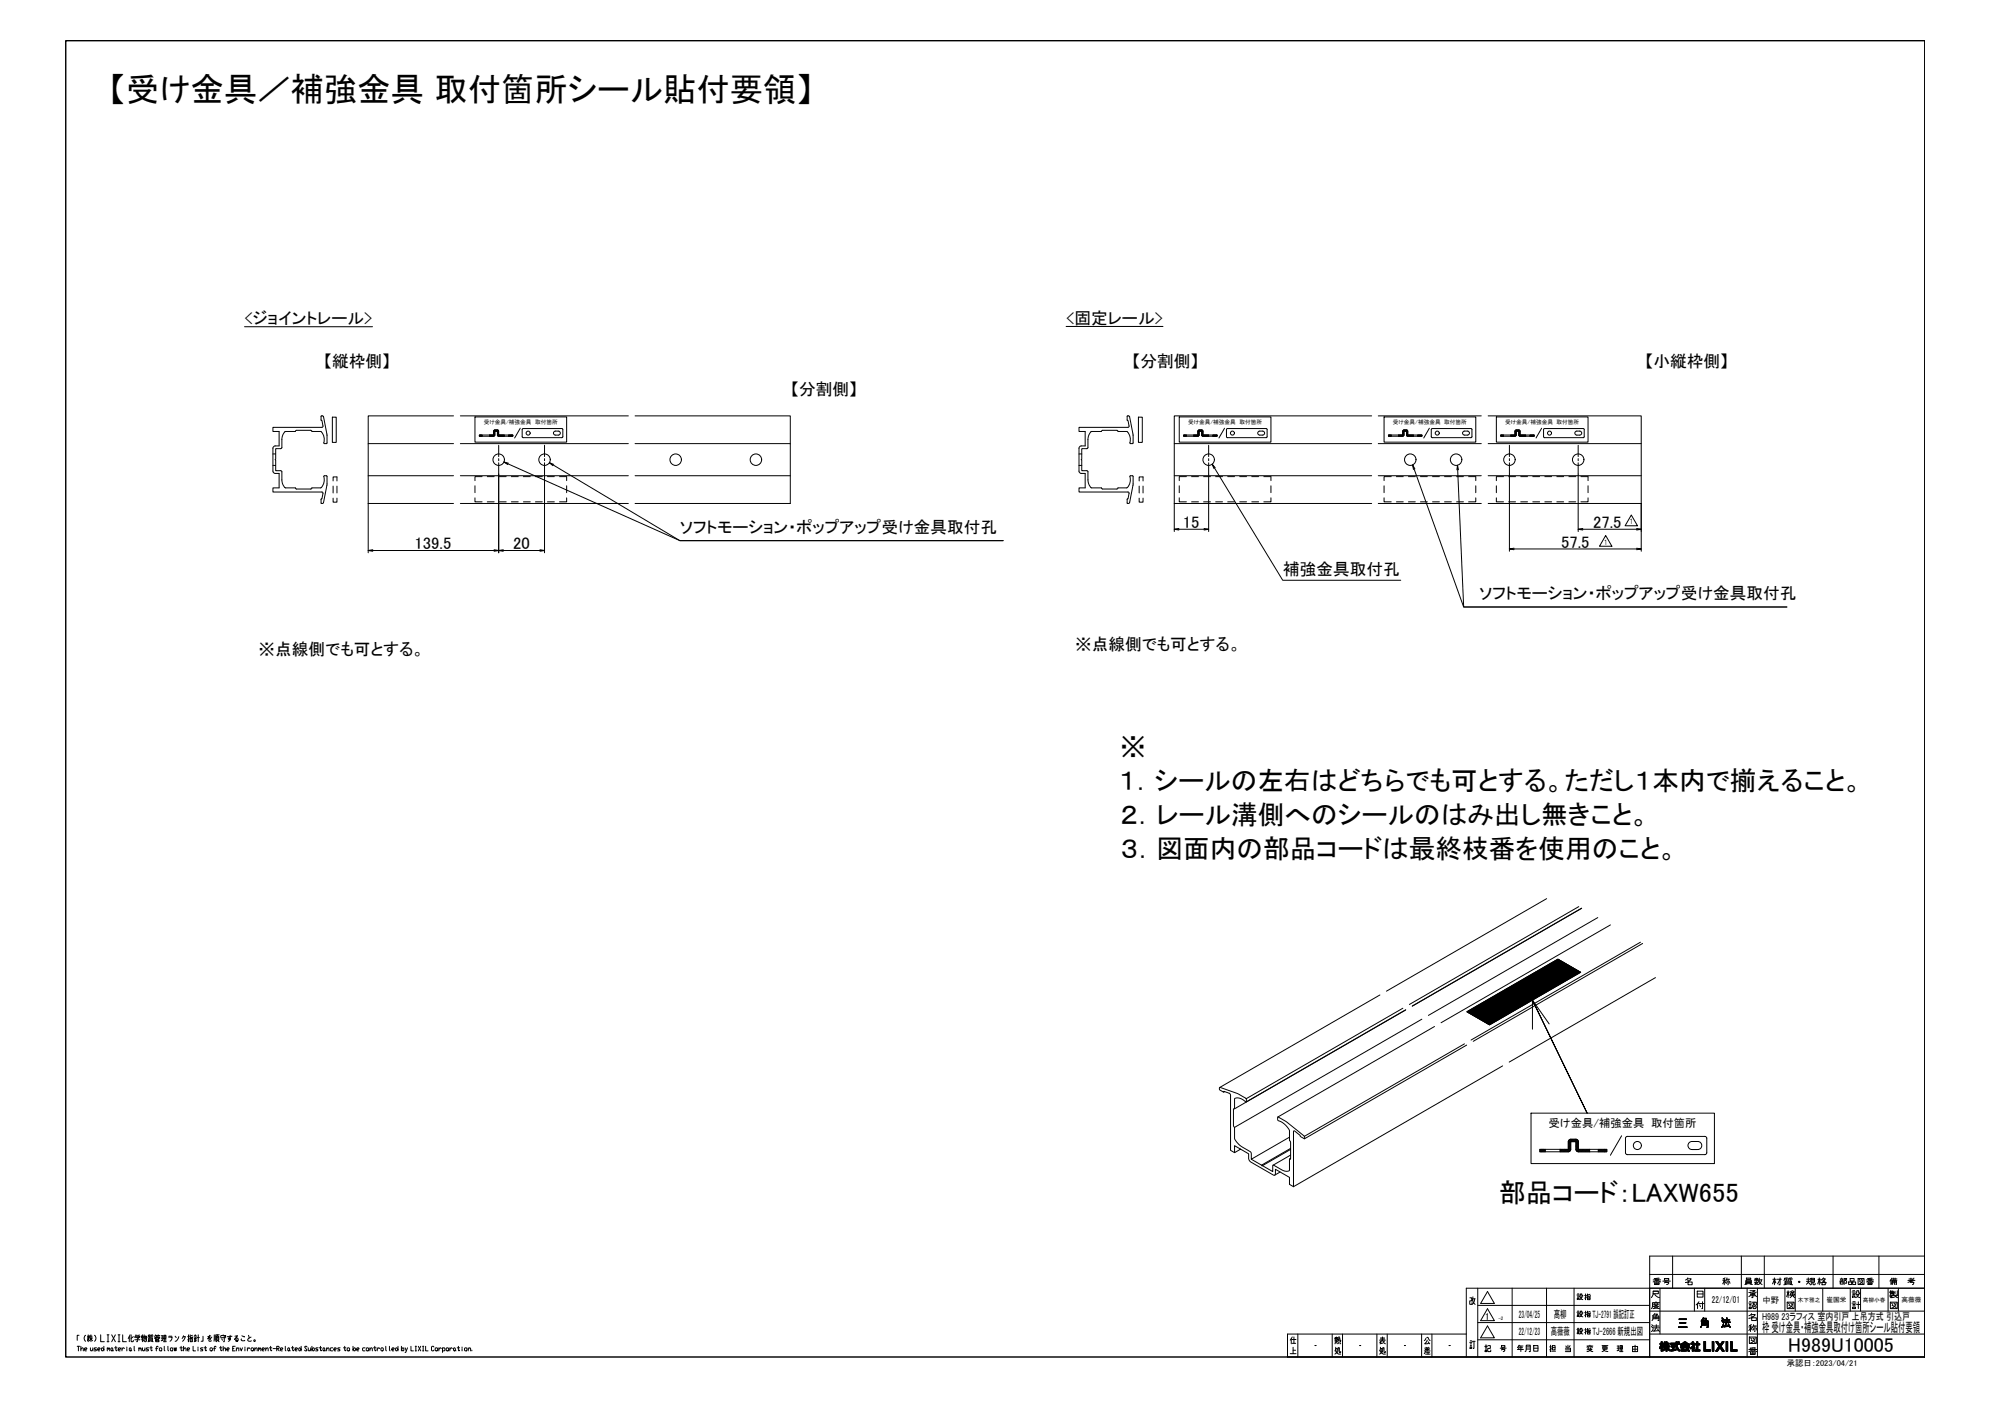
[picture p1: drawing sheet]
<svg xmlns="http://www.w3.org/2000/svg" width="841mm" height="594mm" viewBox="0 0 841 594" stroke-linecap="round" stroke-linejoin="round" font-family="sans-serif">
<defs><g id="words">
<text font-size="14.1" x="46.2" y="42.7">【受け金具／補強金具 取付箇所シール貼付要領】</text>
<g font-size="11.3">
<text x="473" y="319.2">※</text>
<text x="472.5" y="333.6">１．シールの左右はどちらでも可とする。ただし１本内で揃えること。</text>
<text x="473.2" y="347.9">２．レール溝側へのシールのはみ出し無きこと。</text>
<text x="473.3" y="362.2">３．図面内の部品コードは最終枝番を使用のこと。</text>
<text x="633.3" y="507.4">部品コード：LAXW655</text>
</g>
<text font-size="8.5" x="755.4" y="571">H989U10005</text>
<g font-size="7">
<text x="103.3" y="137">&lt;ジョイントレール&gt;</text>
<text x="450.3" y="136.9">&lt;固定レール&gt;</text>
<text x="136.8" y="155">【縦枠側】</text>
<text x="478.2" y="155">【分割側】</text>
<text x="695" y="155">【小縦枠側】</text>
<text x="334.1" y="166.7">【分割側】</text>
<text x="287.1" y="225.1">ソフトモーション・ポップアップ受け金具取付孔</text>
<text x="499.6" y="222.9">15</text>
<text x="673" y="222.9">27.5</text>
<text x="175.1" y="231.8">139.5</text>
<text x="216.8" y="231.8">20</text>
<text x="659.4" y="231.2">57.5</text>
<text x="542" y="242.9">補強金具取付孔</text>
<text x="624.8" y="253.1">ソフトモーション・ポップアップ受け金具取付孔</text>
<text x="454.1" y="274.5">※点線側でも可とする。</text>
<text x="109.2" y="276.4">※点線側でも可とする。</text>
</g>
<text font-size="5.6" x="744.3" y="562.3">枠 受け金具・補強金具取付け箇所シール貼付要領</text>
<text font-size="4.8" x="654.2" y="475.7">受け金具/補強金具 取付箇所</text>
<g font-size="4.5">
<text x="641.5" y="556.4">23/04/25</text>
<text x="656.4" y="556.5">髙柳</text>
<text x="672.6" y="556.5">TJ-2791 誤記訂正</text>
<text x="641.5" y="563.6">22/12/23</text>
<text x="655" y="563.7">高薇薇</text>
<text x="672.6" y="563.8">TJ-2666 新規出図</text>
</g>
<g font-size="4.2">
<text x="723.1" y="550.2">22/12/01</text>
<text x="627.3" y="557.4">1</text>
<text x="744.3" y="557.5">H989 23ラフィス 室内引戸 上吊方式 引込戸</text>
</g>
<g font-size="3.5">
<text x="744.4" y="550">中野</text>
<text x="754.7" y="576.6">承認日：2023/04/21</text>
</g>
<g font-size="3.3">
<text x="688.4" y="221.3">１</text>
<text x="677.6" y="230">１</text>
</g>
<g font-size="2.8">
<text x="771.5" y="549.8">崔国栄</text>
<text x="803.2" y="549.8">高薇薇</text>
</g>
<g font-size="2.4">
<text x="204.4" y="178.9">受け金具/補強金具 取付箇所</text>
<text x="501.8" y="178.9">受け金具/補強金具 取付箇所</text>
<text x="588.4" y="178.9">受け金具/補強金具 取付箇所</text>
<text x="635.8" y="178.9">受け金具/補強金具 取付箇所</text>
<text x="759.4" y="549.6">木下雅之</text>
<text x="786.9" y="549.6">髙柳小春</text>
</g>
<text font-size="2.1" x="632.9" y="557.5">-2</text>
</g></defs>
<!-- layer: TOS_WA -->
<path d="M27.8 17.2h785.2v555.8h-785.2zM813 530.4v42.6M543.9 573h269.1" fill="none" stroke="#000" stroke-width=".6"/>
<g fill="none" stroke="#000" stroke-width=".42">
<path d="M813 17.2h.1M696.8 538.1h116.2M699 540l.4 .3M699.9 539.8v1.4M700.8 539.7l-2 .2M700.8 540l-.5 .3M703.1 539.8h1.8v.8h-1.8zM706.5 530.4v13.5M712.8 539.9h1.6a2.67 2.67 0 0 1-2.3 1.6M713 539.6l-1.1 .9M728.3 539.8v2.7M728.7 539.6l-.8 .3"/>
<path d="M729.5 539.6l-.5 1.3M735.6 530.4v13.5M737.7 539.7h1.8v.5h-1.8zM741.4 539.7l.2 .3M741.9 539.7v1.2M742.5 539.7l-.2 .3M743.2 539.7l-.5 1.4M745.3 530.4v13.5M749.5 539.6v2.9M751.9 539.6v2.9h-.5M755 539.6l-1.2 .1-.3 .9M756.8 539.6l-1.2 .1-.2 .9"/>
<path d="M763.8 539.6v1.6l-.7 1.1M764.9 539.8h1.6v1.6h-1.6zM768.5 539.6v2.9M770 539.9h1l-.7 1-1.1 .8M770.3 539.6l-1.1 .9M774.3 530.4v13.5M778 539.7v.3M781.5 539.8h1.7v1.1h-1.7zM784.9 539.8h2.5v2.6h-2.5zM789.1 540l.4 .3M789.9 539.8v1.4M790.8 539.7l-1.9 .2"/>
<path d="M790.8 540l-.5 .3M793.7 530.4v13.5M799.2 539.7l-.5 .7v2M799.2 540h2.1M799.9 539.7v.6M800.5 539.7v.6M807.2 539.7v.9M808.5 539.7l-1.1 1-1.5 .8M813 530.4h.1M813 530.4h-116.2v42.6v-29.1h116.2h-193.6v29.1M620.9 548h.8v1.3h-.9l.1 1.4h.8l.1-.7M622.1 548.6l.3 1.3 .7 .8"/>
<path d="M622.1 548.4h1M622.2 547.5l-.4 1.8M622.9 548.4l-.2 1.3-.9 1M624.2 558.4h72.6M624.2 551.2h72.6M624.2 543.9v29.1M628.3 552.6l2.9 5h-5.8zM628.3 559.8l2.9 5.1h-5.8zM628.3 545.3l2.9 5.1h-5.8zM638.7 543.9v29.1M653.3 543.9v29.1M664.9 543.9v29.1"/>
<path d="M666.1 554.1h1.1M666.1 546.8h1.1M666.3 555.4h.7v.5h-.7zM666.3 548.1h.7v.5h-.7zM666.3 553.6h.6M666.3 555h.6M666.3 554.5h.6M666.3 547.7h.6M666.3 547.2h.6M666.3 546.3h.6M667.4 554.9h.9l-1.1 1.1M667.4 547.6h.9l-1.1 1.2"/>
<path d="M667.6 555.1l.3 .6 .7 .3M667.6 547.8l.3 .6 .7 .4M668.6 554.2l-.3 .4-.1-1h-.6l-.4 1.1M668.6 547l-.3 .3-.1-1h-.6l-.4 1.2M669.4 554.2h.8M669.4 547h.8M669.8 553.6l-.2 2.4M669.8 546.3l-.2 2.5M670.2 554.9l-.8 .5M670.2 547.6l-.8 .5M670.6 553.6l.1 1h1l.1-.3M670.6 554.9h1.1v1.1h-1.1z"/>
<path d="M670.6 546.3l.1 1h1l.1-.3M670.6 547.6h1.1v1.2h-1.1zM670.6 555.4h1.1M670.6 548.2h1.1M671.7 553.8l-1.1 .3M671.7 546.5l-1.1 .3M696.8 553.6h116.2M697.7 559.3l.6 .6M697.8 557.6l.4-.6v-1.4h2.5v2h-.4M698.2 556.2h2.5M698.2 556.8h2.5M698.3 541.3l1.6-.9 1.6 .9"/>
<path d="M698.3 540.4h3.2M698.3 551.6h2.2l-.8 .6-1.4 .3M698.3 546.3h2.2v-1.1h-2.2v1.2l-.7 1.5M698.3 550.7h2.4M698.3 545.2h2.2M698.5 559.9h2.3M698.5 551.6l.9 .6 1.6 .3M698.9 554.9h1.2l-.6 .7v1.2M698.9 554.7l-.9 .9M699 541.3h1.8v1.1h-1.8zM699 541.9h1.8M699 550.2v1h1v-1"/>
<path d="M699 546.3l.3 .7 1.7 .9M699.5 549.6v.4M699.6 559.3v1.4l-.9 1.3M699.9 541.3v1.1M701 550h-2.9v1.6l-.5 .9M701.2 543.9v19.4M702.4 540.9h3.2M703.1 541.7l1.8-.2-.4 .8-.5 .1M703.9 540.9l-.6 .6M709.3 556.9h3M709.3 557h3M709.3 557.2h3"/>
<path d="M709.6 558.6h2.5M709.6 558.5h2.5M709.6 558.7h2.5M709.6 558.4h2.5M711.9 541.5h.3M712.8 540.5l.5 .3M713 541.3h1.8v1.2h-1.8zM715.7 543.9v9.7M716.9 545.2h2.5v2.5h-2.5zM716.9 546.3h2.5M717.1 550.4l-.6 .6M717.4 550.4h2.5"/>
<path d="M717.7 549.6l-.6 .8v2.1M718 551l.3 .8M718.9 557.8h2.6v2.6h-.5l.5 .1v-2.6h-2.6v1.8l-.5 .7 .5-.8zM718.9 557.7h2.6v2.6l-.5 .1h.5v-2.6h-2.6v1.8l-.5 .8 .5-.9zM718.9 558.6h2.6M718.9 559.3h2.6M718.9 558.5h2.6M718.9 558.7h2.6M718.9 559.5h2.6M718.9 558.4h2.6M718.9 559.2h2.6M719.2 549.6v2.9h-.4"/>
<path d="M719.5 556.9h1.3l-.6 1 .6-1-1.3-.1h1.3l-.6 1 .6-1h-1.3l1.3-.1-.6 1M719.5 556.5l-.9 1.3zM719.5 556.6l-.9 1.3zM719.5 556.6h1.3l-.6 1M719.5 556.3l-.9 1.3M719.5 556.4l-.9 1.3zM720.1 543.9v9.7M720.2 557.6v1.9M727.3 557.5l.6 .9M727.3 557.4l.6 .9M727.5 556.5l.6 .9-.6-.8M727.5 556.4l.6 .9"/>
<path d="M727.5 556.3l.6 .9M727.7 540.5h1.3M728.1 558.7l-.8 1.7 .8-1.5-.2 .7-.6 .8 .8-1.5-.2 .8-.6 .8M728.1 558.3h2.7M728.1 558.4h2.7M728.1 558.2h2.7M728.3 557.2h2.3M728.3 557.1h2.3M728.3 557.4h2.3M728.9 541.7l-.6-1.2-.6 1.6M729.4 540.1h1.2M729.4 556.5v1.8l-1 1.9"/>
<path d="M729.4 556.6v1.8l-1 1.9M729.4 556.3v1.9l-1 1.8 1-1.7v-1.9M729.6 540.9l-.4 1M730 540.1l-.1 2.4M730 559.1l.8 1.4M730 558.9l.8 1.4M730.4 540.9l.3 1M730.4 559.7l-2.3 .5 2.3-.2M737.5 540.6h2.3v1.4h-2.3zM737.5 541.5h2.3M737.5 541h2.3M737.9 542.1l-.9 .3"/>
<path d="M738 543.9v29.1M738.7 545.8h1l-.4 1.1-.6 .6M738.7 556.6h.3M738.7 550.2h1.2M738.9 552h.9v.5h-.9zM739 551.4h.7M739 550.8h.7M739 549.6h.7M739.2 545h2.2l-1 .4v2.5h-.5M739.3 542.1l.9 .3M739.5 559.5v2.7M739.5 547.1h1.9"/>
<path d="M739.7 555.1h1.7a3 3 0 0 1-2.5 1.5M739.7 555.6l.6 .4M739.7 546.6h1.5M739.9 559.3l-1 .4M739.9 554.7l-1.2 .9M739.9 556.4h2v1.2h-2zM739.9 546.1h1M740.2 549.8h1.7v1.2l-.6 .2M740.3 551.5l-.4 .8M740.4 550.2l.8 .6M740.6 551.4v1.1h.9l.2-.4M740.6 559.9h1.4"/>
<path d="M740.7 559.3l-.5 1.4M740.9 551.4l.5 .4M740.9 549.8a1.08 1.08 0 0 1-.7 1.4M740.9 545.6a2.15 2.15 0 0 0 1.2 1.9M741.1 540.8l.8-.6 .8 .6M741.1 540.2h1.6M741.1 541.4h1.6M741.3 559.9l-.1 2.3M741.7 551.6l.4 .5M741.9 545.6l-.7 .5M741.9 541.1l-.5 .8 1.1 .5M742.4 543.9v29.1"/>
<path d="M742.4 541.4l-.4 .7-.8 .3M743.1 540.6a1.98 1.98 0 0 0 1.2 1.8M743.1 540.4h1.2M744.1 540.4l-.3 1.1-1.1 .9M748.9 540.1h1.3M750.1 541.7l-.6-1.6-.8 2M750.6 540.1h1.9M751.9 540.1l-1 2M753.8 540h1.6M754 543.9v9.7M754 540.9h2.7v1.3h-2.7zM754 541.3h2.7"/>
<path d="M754 541.7h2.7M754.6 542.3l-1.1 .2M754.6 540v.7M754.8 545.6h1M754.9 549.8h3v2.7h-3zM755.3 545v2.9M755.4 550.2l.5 .6M755.6 540h1.6M755.7 551.2l1.7 .9M755.7 547.1l-.4-1.5-.6 1.9M756.2 545.6l.9-.6 1 .6M756.2 542.3l1 .2"/>
<path d="M756.3 546.3h1.7v.6h-1.7zM756.4 550.2l.5 .6M756.4 540v.7M756.6 545.8h1.1M757.1 545.8v1.1l-.9 1M757.1 546.9l.6 .6M757.4 550.2a2.54 2.54 0 0 1-2 2.1M757.6 547.5l.5 .4M758.3 543.9v9.7M763.1 541h1.5M763.2 540.1h1.3M763.8 541.2l.8 1.1"/>
<path d="M764.9 540.8h1.6M764.9 540.3h1.6M765.4 541.4l-.1 .7-.7 .4M765.9 541.4l.1 1.1h.6l.2-.6M767.9 540.1h1.2M769 541.7l-.5-1.6-.7 2M769.7 541.5h1.3v1h-1.3zM769.9 543.9v9.7M770 540.3l1.5 1.4M777.1 540.9h1.7M777.3 541.3h1.3v.9h-1.3zM777.3 540h1.3"/>
<path d="M777.5 540.2l.2 .7M778.4 540.2l-.2 .7M779.5 541.7h.6l-.2-.9-.5-.3 .7-.7h-1.1v2.6M780.9 541.3h1.3v1.1h-1.3zM781.6 543.9v9.7M782.3 545.5h1.5M782.3 550.2h1.7M782.5 547.2h1v.5h-1zM782.5 552h1.3v.5h-1.3zM782.6 541.3h1.2v1.1h-1.2zM782.6 546.6h.8M782.6 546.1h.8"/>
<path d="M782.6 545h.8M782.7 551.4h.9M782.7 550.8h.9M782.7 549.6h.9M784 546.5h1.3l-1 1.2-.5 .2M784.2 550.8h1.5M784.3 546.7l.4 .8 1 .4M785 549.6v2.9M785.3 540.2l.4 .5M785.5 541.1l1.5 .9M785.7 545.8l-.4 .3-.1-1.1h-.9l-.1 1-.4 .3M785.9 543.9v9.7"/>
<path d="M786.1 540.2l.5 .5M787 540.2a2.34 2.34 0 0 1-1.7 2M788.5 541.3l1.4-.9 1.5 .9M788.5 540.4h2.9M789.1 541.3h1.7v1.1h-1.7zM789.1 541.9h1.7M789.9 541.3v1.1M797.5 543.9v9.7M798.3 545.8h1.9M798.3 547h3.4M798.5 549.8h2.9v2.7h-2.9zM798.5 546.7v-.6h1.5l-.2 .6"/>
<path d="M798.5 545.3l-.2 .3M798.6 545l-.1 .3h1.5M798.7 540.4l-.4 .5M799 550.2l.5 .6M799 547.3v.6M799.2 551.2l1.8 .9M799.2 545v1.7M799.4 542.4v-1.7h1.7v1.7h-.3M799.4 541.6h1.7M799.4 541.2h1.7M799.7 547l-1.4 .5M800 550.2l.5 .6"/>
<path d="M800 546.7v.3M800.2 547l1.5 .9M800.2 547.7l-1.7 .2M800.2 540.7v1.7M800.5 545.2v1.1M801 550.2a2.54 2.54 0 0 1-2 2.1M801.2 547.2l-.5 .2M801.3 540.6h-2.1l-.2 1.6M801.4 545l-.2 1.7M801.9 543.9v9.7M805.9 540.6h3M806.4 540h1.4"/>
<path d="M807 540.9v.6h1.5l-.2 .7-.5 .2M808 540.9l-1 .2M32.6 568.4h1M33.1 568.4v2M33.4 563.8h-.8v2.1M34.2 569.7l.7-.6 .3 1.3M34.2 568.4v2M35.7 569.7h.8l.2-.3-.2-.3-.8 .3 .3 1h.5M36.2 563.8a1.55 1.55 0 0 0 0 2.5M37 564.2h.5M37.3 563.6v2.9M37.5 565.7l-.2-1.5-.4 1.9"/>
<path d="M37.7 566.1l.7-1.1 .7 1.1M37.7 565h1.4M37.9 564.2h1M38 563.8l-.3 1M38.2 569.1l.2 1.3 .8-.7M38.4 563.6v2.9M39.2 569.1v1.3M39.9 563.8a1.55 1.55 0 0 1 0 2.5M40.8 569.1h-.8l-.3 .3 1.1 .7-.3 .3h-.8M41.3 569.7h.8l.2-.3-.2-.3-.8 .3 .2 1h.6M42.5 563.6v2.9h1.6M43.1 569.1l.8 .6-.5 .7-.6-.3z"/>
<path d="M43.9 568.4v2M45.2 563.6h.8M45.2 566.5h.8M45.3 569.4l.3-.3 .2 .6M45.3 569.1v1.3M45.6 563.6v2.9M45.8 569.4l.3-.3 .3 .3v1M47.1 569.1l.5 .3-.2 1-.5-.3zM47.2 563.6l1.5 2.9M47.6 570.1l.3 .3M48.4 569.1h1M48.7 563.6l-1.5 2.9"/>
<path d="M48.9 568.4v1.7l.3 .3 .2-.3M49.9 563.6h.8M49.9 566.5h.8M50 569.7h.7l.3-.3-.3-.3-.7 .3v.7l.7 .3M50.3 563.6v2.9M51.5 569.1v1.3M51.8 563.6v2.9h1.6M52.5 569.4l-.5-.3-.5 .6M53.6 568.8v.3M53.6 569.4v1M54.6 564.4v2.1M54.9 569.1l.5 .3-.3 1-.5-.3z"/>
<path d="M54.9 563.6l-.8 1.6M55.4 563.6v2.7l.8 .2 .1-.6M55.4 570.1l.2 .3M56.3 564.4l-.9 .8M56.7 568.4v1.7l.2 .3M56.9 564.8l.2-.6h2l-.1 .6M56.9 565.7h2.2M57.2 564.8h1.6l-.8 .5v1.2h-.3M57.2 563.7l.4 .4M57.8 563.7l.2 .4M58.6 569.4l.3-.3 .3 .6M58.6 569.1v1.3"/>
<path d="M58.8 563.6l-.4 .6M59.2 569.4l.2-.3 .3 .3v1M59.8 564v.4h.7M59.8 564.4l-.1 .6M60.2 563.6v2.9M60.2 569.1l.2 1.3 .8-.7M60.4 565.2l-.6 .5M60.8 564.2h1.1v1.9l-.5 .4M60.9 563.6l-.4 1.4M61.1 564.2l-.6 1.9M61.2 569.1v1.3M61.5 564.2l-.6 2.3"/>
<path d="M62.7 564.1h.9M62.8 569.1h-.8l-.3 .3 1.1 .7-.3 .3h-.8M62.8 565h1.6v1.2h-1.6zM62.8 565.4h1.6M62.8 565.8h1.6M63.1 566.3l-.6 .2M63.1 564.1v.7M63.3 569.1h1M63.4 563.6l-.7 .2-.2 .9M63.8 564.1h.9M63.8 568.4v1.7l.3 .3 .2-.3M64.1 566.3l.6 .2"/>
<path d="M64.2 564.1v.7M64.4 563.6l-.6 .2-.2 .9M65.3 565.2l.2-.5h2l-.2 .5M65.6 563.9h.8M65.8 565h1.2v.5h-1.2zM65.8 565.9h1.4v.6h-1.4zM65.8 563.6l-.5 .7M65.8 565.5v.4M65.8 569.4h.7M65.9 563.9l.2 .5M66.4 564.4v.3M66.7 563.9h.8"/>
<path d="M66.8 568.8l-.3-.4-.5 .4v1.6M66.9 563.6l-.5 .7M67 563.9l.2 .5M67.6 569.1l.7 .3-.2 1-.8-.3zM68.1 565h.8M68.1 564h.8M68.5 564v2M68.9 565.8l-.8 .3M69 566.5h1.3M69.1 565.8h1.1M69.2 563.8h.9v1.4h-.9zM69.2 564.5h.9"/>
<path d="M69.4 568.4v1.7l.2 .3M69.6 563.8v2.7M70.9 568.4v1.7l.3 .3M71.2 564.6h1.5l-.3 1.1-.6 .6M71.3 564.2h1.3M72.2 569.1l.8 .3-.3 1-.7-.3zM73.5 569.1l.3 1.3 .2-1.3 .3 1.3 .2-1.3M74 564.2l.4 .6M75.5 564.4l-.9 1.7-.6 .2M76 569.1h1M76.5 568.4v1.7l.3 .3 .2-.3M76.9 565.2l.5-.8h.9l-1.2 1.9"/>
<path d="M77.5 569.7l.8-.6 .3 1.3M77.5 564l-.1 .4M77.5 568.4v2M79.1 569.7h.8l.2-.3-.2-.3-.8 .3v.7l.8 .3M79.3 564.4h.7M79.6 563.6l-.1 2.9M80 565.2l-.7 .5M80.3 563.6l.1 1.2h.9l.1-.3M80.3 565.2h1v1.3h-1zM80.3 565.8h1M81.3 563.8l-1 .4M81.6 568.4v2h1"/>
<path d="M82 564.2l.5-.6 .5 .6M82 565.2h1M82.2 565.5l.2 .8M82.2 564.6h.6M82.5 564.6v1.7M82.8 565.5l-.2 .6M83 566.1l-1 .4M83.1 564.8h1.1M83.6 568.8v.3M83.6 569.4v1M83.7 563.6v2.9M85.7 569.1h-.8l-.2 .3 1 .7-.3 .3h-.7"/>
<path d="M85.8 564.2v2.1h-.8M86.2 569.1h1.1M86.7 568.4v1.7l.3 .3 .3-.3M88.5 563.8l-.7 1.5 .9-.5 .1 .9M89 569.1l.7 .3-.2 1-.8-.3zM89 564l-1.2 .4M89.5 564.6l-1.3 1.1 .2 .6 .9-.2M90.2 569.4h.8M90.5 563.6l-.1 2.7M90.8 564v1.8M91.2 563.6v2.7M91.3 568.8l-.3-.4-.5 .4v1.6"/>
<path d="M91.3 563.6h1.3M91.5 564.2h.9v1.7h-.9zM91.5 564.8h.9M91.5 565.3h.9M91.8 565.9l-.5 .6M91.9 563.6l-.2 .6M92.1 565.9l.5 .6M92.7 569.1h1.1M93.2 564.4l.1-.5h2.1l-.2 .5M93.2 564.8h2.2M93.2 568.4v1.7l.3 .3 .3-.3M93.7 565.3l.3 .6"/>
<path d="M94.3 569.7l.7-.6 .3 1.3M94.3 563.6v.3M94.3 568.4v2M94.7 564.2v2.3h-.3M95.8 569.7h.8l.3-.3-.3-.3-.8 .3v.7l.8 .3M97.2 563.8v1.5h-.8l.2-.3h.5l.1 .7-.8 .6M98 564.2l-2 .2M98.3 569.4h.5M99.2 564.2l1.1-.2-1.2 1.5 1.2-.5 .3 .3-.3 1h-.6l-.2-.4 .5-.2 .2 .6M99.3 568.4h-1v2h1M99.9 569.7l.7-.6 .3 1.3M99.9 569.1v1.3"/>
<path d="M101.4 569.1l.5 1.3 .5-1.3M102 565.3l-.1 .4 .4 .4 1.1-.2M102.2 564l1.1 .4-.2 .2M103.5 568.8v.3M103.5 569.4v1M104.5 569.1v1.3M105 563.8l.3 1.2M105.5 569.4l-.5-.3-.5 .6M106 564.6a1.52 1.52 0 0 0-1.4 1.3l.5 .4 1.1-.2M106.3 569.1l.8 .3-.3 1-.8-.3zM107.6 569.7l.8-.6 .2 1.3M107.6 569.1v1.3"/>
<path d="M109.1 569.4l.3-.3 .3 .6M109.1 569.1v1.3M109.7 569.4l.2-.3 .3 .3v1M110.7 569.7h.8l.2-.3-.2-.3-.8 .3 .3 1h.5M112.2 569.7l.8-.6 .3 1.3M112.2 569.1v1.3M113.8 569.1h1M114.3 568.4v1.7l.3 .3 .2-.3M115.3 569.4h1.1M116.9 569.4h.8l.2-.3-.2-.7h-.8v2M117.1 569.4l.8 1M118.4 569.7h.8l.3-.3-.3-.3-.8 .3 .3 1h.5"/>
<path d="M120.5 568.4l.3 2M121.8 569.1l.5 .3-.2 1-.6-.3zM122.3 570.1l.3 .3M123.1 569.1h1M123.6 568.4v1.7l.3 .3 .2-.3M124.6 569.7h.8l.3-.3-.3-.3-.8 .3 .3 1h.5M126.4 569.1l.8 .6-.5 .7-.5-.3zM127.2 568.4v2M129.7 568.8l-.3-.4-.7 .4 1 1.3-.3 .3-.7-.3M130.2 569.1l.3 1.3 .7-.7M131.2 569.1v1.3M131.8 568.4v2"/>
<path d="M132.3 569.1l.5 .3-.3 1-.7-.7zM134.3 569.1h-.7l-.3 .3 1 .7-.2 .3h-.8M134.9 569.1h1M135.4 568.4v1.7l.2 .3 .3-.3M136.7 569.1l.5 .3-.3 1-.5-.3zM137.2 570.1l.2 .3M138 569.7l.7-.6 .3 1.3M138 569.1v1.3M140.5 569.1h-.7l-.3 .3 .3 1h.7M141.1 569.7h.7l.3-.3-.3-.3-.7 .3 .2 1h.5M143.6 569.1h-.7l-.3 .3 1 .7-.2 .3h-.8M145.1 569.1h1"/>
<path d="M145.6 568.4v1.7l.3 .3 .2-.3M146.9 569.1l.8 .3-.3 1-.8-.3zM149.1 568.4v2M149.6 569.1l.5 .3-.2 1-.8-.7zM150.7 569.7h.7l.3-.3-.3-.3-.7 .3v.7l.7 .3M154.2 569.1h-.8l-.3 .3 .3 1h.8M155 569.1l.7 .3-.2 1-.8-.3zM156.2 569.7l.8-.6 .3 1.3M156.2 569.1v1.3M157.8 569.1h1M158.3 568.4v1.7l.3 .3 .2-.3M159.3 569.1v1.3"/>
<path d="M160.4 569.4l-.5-.3-.6 .6M161.1 569.1l.8 .3-.2 1-.8-.3zM163 568.4v1.7l.2 .3M164.5 568.4v1.7l.3 .3M165.5 569.7h.8l.3-.3-.3-.3-.8 .3 .3 1h.5M167.3 569.1l.8 .6-.5 .7-.5-.3zM168.1 568.4v2M169.6 568.4v2M170.1 569.1l.5 .3-.3 1-.7-.7zM171.1 569.1l.5 1.3M172.1 569.1l-.7 1.9h-.3M173.6 568.4v2h1"/>
<path d="M175.4 568.4h.5M175.4 570.4h.5M175.7 568.4v2M176.7 568.4l1 2M177.7 568.4l-1 2M178.5 568.4h.5M178.5 570.4h.5M178.8 568.4v2M179.8 568.4v2h1M183.3 568.8l-.3-.4-.7 .4v1.3l.2 .3 .8-.3M184.1 569.1l.8 .3-.3 1-.8-.3zM185.4 569.1v1.3"/>
<path d="M186.4 569.4l-.5-.3-.5 .6M186.9 569.4l.3-.3 .8 .3-.3 1h-.8M186.9 569.1v1.9M188.7 569.1l.8 .3-.3 1-.7-.3zM190 569.1v1.3M191 569.4l-.5-.3-.5 .6M191.8 569.1l.5 .3-.2 1-.5-.3zM192.3 570.1l.3 .3M193.1 569.1h1M193.6 568.4v1.7l.3 .3 .2-.3M195.2 568.8v.3M195.2 569.4v1"/>
<path d="M196.5 569.1l.7 .3-.2 1-.8-.3zM197.8 569.7l.7-.6 .3 1.3M197.8 569.1v1.3M199.3 570.1v.3M545 571.6h2.4M545.4 565.3l-.4 .5M545.7 565.6h1.7M545.8 567.2h1.5M545.9 564.5l-.5 .8v2.1M546.2 570.1h1.1M546.2 568.8v2.8M546.6 564.5v2.7"/>
<path d="M548.2 563.3v9.7M555.5 568.1h.1M562.7 563.3v9.7M563.9 566h1M564 564.7h1M564.1 570.2l.5 1 .8 .6h.9M564.2 569.4h.7l-.5 2-.5 .4M564.2 568.8l-.3 1.6M564.2 566.8l-.3 .6M564.3 565.1l-.4 .6M564.4 565.7v.8M564.5 564.5v.6h-.6h1.2"/>
<path d="M564.6 566.8l.3 .6M564.7 565.1v.5l.4-.2M564.9 566.4l-1 .2M565.1 564.9h.9l.1 1.5 .2-.5M565.3 565.4l.4 .5M565.3 566.8l.3 .6M565.6 564.3l-.5 2.1M566 566.8l.3 .6M566.3 570.6v.4h-.5v-2h-.6l-.1 1.7-.3 .5M567.1 563.3v9.7M574.4 568.1h.1M581.6 563.3v9.7"/>
<path d="M582.8 566.8l.5-.3v.8M582.8 565.8h2.4M582.9 570.2l.6 1 .8 .6h.9M583.1 569.4h.7l-.5 2-.5 .4M583.1 568.8l-.3 1.6M583.1 564.9h1.8M583.1 565.4h1.8M584 566l1.2 1.4M584 564.5v1.3l-.7 .7M584.2 567.1l-1.3 .3M584.9 566.3l-.6 .3M585.2 570.6v.4h-.6v-2h-.5l-.1 1.7-.4 .5"/>
<path d="M586 563.3v9.7M593.2 568.1h.1M600.5 563.3v9.7M601.6 570.4h2.5M601.8 569.2h2.1M602 569.8h1.7M602.2 571.8h1.9M602.3 570.4l-.7 1.2M602.3 565l-.7 1M602.3 568.8l.4 .4M602.5 571h1.4M602.7 564.7h.5l.9 1.3"/>
<path d="M602.9 565.8l-1.1 1.6 1.8-.3M602.9 569.2v1.2M603.2 571v.8M603.3 566.6l.6 .8M603.4 568.8l-.4 .4M604.9 563.3v9.7M612.1 568.1h.1M619.4 563.3h-75.5v9.7M620.8 566.8h1M621 568.7h.7v.6h-.7zM621 568.1h.6M621 567.4h.6"/>
<path d="M621 566.1h.6M621.8 566.3h1.3M622.6 566.3v3h-.3M624.2 565.7h72.6M627.2 568.5h1.1M627.3 570.1h.8v.6h-.8zM627.4 569.1h.6M627.4 569.6h.6M627.4 568h.6M628.5 568.2h1v1.1h-1.1l.1 1.4h1.1l.1-.7M633.7 569.2h2.5M634.2 570l1.5-.2-.3 .8-.4 .1"/>
<path d="M634.2 568.2h1.5v.7h-1.5zM634.9 569.2l-.5 .6M641 569.8h2.5M641.5 568.3l-.5 .8M641.7 568l-.2 .3h1.8M642.4 568.3v2.4M643.1 569.1h-1.6v.7M644.2 570.7l.5-.9v-1.8h1.7v2.7h-.5M644.7 569.6h1.7M644.7 568.7h1.7M647.9 568.2h1.8v2.3h-1.8zM647.9 569.3h1.8"/>
<path d="M654.6 568.7h.8M655 568l-.1 2.7M655.4 569.4l-.8 .6M655.4 570.5h1.7M655.8 568.2h1.1v1.8h-1.1zM655.8 569h1.1M661.2 569.2h2.2v1.5h-2.2M661.2 570h2.2M661.4 568.3l.5 .6M662.3 568v1.2M663.2 568.1l-.5 .7M666.1 561.3h1.1"/>
<path d="M666.3 562.7h.7v.4h-.7zM666.3 562.2h.6M666.3 561.8h.6M666.3 560.9h.6M667.4 562.2h.9l-1.1 1.1M667.6 562.3l.3 .7 .7 .3M668.6 561.5l-.3 .3-.1-.9h-.6l-.4 1.1M669.4 561.5h.8M669.8 560.9l-.2 2.4M670.2 562.2l-.8 .4M670.4 570.7l2.1-1-1.4 .1 1.7 .9M670.4 568.3h2.4"/>
<path d="M670.6 560.9l.1 .9h1l.1-.2M670.6 562.2h1.1v1.1h-1.1zM670.6 562.7h1.1M670.7 568.5l-.3 .4M671.2 568.3l-.5 1.1M671.2 569.4l-.8 .5M671.6 568v.3M671.7 561l-1.1 .3M672 568.3l-.2 1.1M672.3 568.5l.4 .4M676.7 568.2h2.5M677.1 568.7h1.7v1h-1.7z"/>
<path d="M677.1 569.2h1.7M677.3 569.8l.5 .5 1.4 .4M678 568.2v1.5l-1.3 1M683.1 569.3h.9M683.1 568.3h.9M683.6 568.3v1.9M684 570.1l-.9 .2M684.1 570.7h1.4M684.2 570h1.2M684.3 568.2h1v1.3h-1zM684.3 568.8h1M684.8 568.2v2.5"/>
<path d="M689.6 568.5h2.1v2.2h-2.1zM689.6 569.7h2.1M690.7 568v2.7M696.8 563.3h116.2M697.6 560.1l.6 .6M698.3 561.1l-.7 1.1M698.3 560.7h2.7M700.2 561.2l.8 1M700.6 561.8l-2.3 .2M701.1 568.8v.6M701.2 567.2v.5M701.2 568.6v.7"/>
<path d="M701.3 567.2v.5M701.3 568.5v.7M701.4 567.2v.5M701.4 568.3v.8M701.5 567.2v.5M701.6 567.9l-.1 1.1M701.6 567.2v1.6M701.7 566.6h.5v.6h.4v.5h-.4l.3 .6v.7l-.3-.4v1.9h-.5v-1.8l-.7 .8 .6-1.8h-.4v-.5h.5zM701.7 566.6v3.9M701.8 566.6v3.9M701.9 566.6v3.9M702.1 566.6v3.9"/>
<path d="M702.2 567.2v.5M702.2 567.9v.7M702.3 567.2v.5M702.3 568l.1 .8M702.5 567.2v.5M702.5 568.3v.7M702.7 569.8v.6M702.7 568.3v.4M702.8 567.4l-.1 .7M702.8 569.6l-.1 .7M702.9 567.1v.9M702.9 568.3v.4"/>
<path d="M702.9 569.4v.7M703 566.6h.4v.5h.3v-.5h.5v.5h.9v.5h-.9v.7h1v.4h-.6l.6 1.7-1-1.4v1.5h-.5v-1.5l-1.1 1.4v-.6l.7-1.1h-.6v-.4h1v-.7h-.5l-.5 .6zM703 566.6v1.3M703 568.3v.4M703 569.3v.8M703.1 566.6v1.2M703.1 568.3v.4M703.1 569.1v.9M703.2 568.3v1.6M703.2 566.6v1.1M703.3 566.6v1M703.3 568.3v1.3"/>
<path d="M703.4 566.6v.4M703.4 567.1v.5M703.4 568.3v1.2M703.5 567.1v.5M703.5 568.3v1.1M703.6 567.1v.5M703.7 568.3l-.1 .9M703.8 566.6v3.9M703.9 566.6v3.9M704 566.6v3.9M704.2 566.6v3.9M704.3 567.1v.5"/>
<path d="M704.3 568.3v.8M704.3 568.3v1M704.4 567.1v.5M704.4 568.3l.1 1.3M704.6 567.1v.5M704.6 568.3v1.4M704.7 567.1v.5M704.7 568.3v.4M704.7 568.9v1M704.8 567.1v.5M704.8 568.3v.4M704.8 569.1v.9"/>
<path d="M704.9 567.1v.5M704.9 568.3v.4M704.9 569.3v.9M705 567.1v.5M705 568.3v.4M705 569.6v.6M705.1 568.3v.4M705.1 569.7v.6M705.2 568.3v.4M705.2 569.8v.6M705.7 567.1h2.3v-.5h.5v.5h.9v.5h-.9l.9 2.9-1-1-.4-1.9h-2.3zM705.7 567.1v.5"/>
<path d="M705.8 570l-.1 .4M705.8 568.3h2v.4h-.7v1.1l1-.2v.4l-2.4 .4v-.4l.9-.1v-1.2h-.8zM705.9 567.1v.5M705.9 568.3v.4M705.9 570v.4M706 567.1v.5M706 568.3v.4M706 569.9v.5M706.1 567.1v.5M706.1 568.3v.4M706.2 569.9l-.1 .5M706.3 567.1v.5"/>
<path d="M706.3 568.3v.4M706.3 569.9v.5M706.4 567.1v.5M706.4 568.3v.4M706.4 569.9v.5M706.5 567.1v.5M706.5 568.3v.4M706.5 569.9v.5M706.6 567.1v.5M706.6 568.3v2.1M706.7 567.1v.5M706.7 568.3v2"/>
<path d="M706.8 567.1v.5M706.8 568.3v2M706.9 567.1v.5M706.9 568.3v2M707 567.1v.5M707.1 568.3l-.1 2M707.1 567.1v.5M707.1 568.3v.4M707.1 569.8v.5M707.2 567.1v.5M707.2 568.3v.4M707.2 569.8v.5"/>
<path d="M707.3 567.1v.5M707.3 568.3v.4M707.3 569.8v.4M707.4 567.1v.5M707.4 568.3v.4M707.5 569.7l-.1 .5M707.6 567.1v.5M707.6 568.3v.4M707.6 569.7v.5M707.7 567.1v.5M707.7 568.3v.4M707.7 569.7v.5"/>
<path d="M707.7 569.7v.4M707.8 567.1v.5M707.8 568.3v.4M707.8 569.6v.5M708 566.6v1.5M708 569.6l-.1 .5M708.1 566.6v2M708.2 566.6v2.4M708.2 566.6v2.6M708.3 566.6l.1 3M708.5 567.1v.5M708.5 567.9v1.8"/>
<path d="M708.6 567.1v.5M708.6 568.5v1.3M708.7 567.1v.5M708.7 568.8v1.1M708.8 566.6h.6v.4h-.6zM708.8 566.6v.4M708.8 567.1v.5M708.8 569.1v1M708.9 566.6v.4M708.9 567.1v.5M708.9 569.4v.8M709 566.6v.4"/>
<path d="M709 567.1v.5M709 569.5v.8M709 560.4h3.6M709 560.3h3.6M709 560.5h3.6M709 560.2h3.6M709.1 566.6v.4M709.1 567.1v.5M709.1 569.6v.7M709.2 566.6v.4M709.2 567.1v.5M709.2 569.7l.1 .8"/>
<path d="M709.3 566.6v.4M709.3 567.1v.5M709.3 569.9v.6M709.9 567.5l1.6-.9h.6l1.6 .9v.5l-3.3 .2v-.3l-.5 .1zM709.9 568.6h3.8v.5h-2.4l-.4 .9 1.7-.2-.2-.5h.6l.7 1.2h-.6l-.2-.3-2.9 .2v-.4h.3l.4-.9h-.8zM709.9 567.5v.5M709.9 568.6v.5M710 568.6v.5M710 570v.4M710.1 567.5l-.1 .5M710.2 567.4v.5M710.2 568.6v.5"/>
<path d="M710.2 570v.4M710.3 567.4v.5M710.3 568.6v.5M710.3 570v.4M710.4 567.4v.5M710.4 568.6v.5M710.4 569.8v.6M710.5 568.6v.5M710.5 567.3v.9M710.5 569.4v1M710.6 567.2v1M710.6 568.6v.5"/>
<path d="M710.6 569.2v1.2M710.7 567.8l.3-.2a.81 .81 0 0 1 .8-.6 .81 .81 0 0 1 .8 .6l.3 .2zM710.7 567.2v1M710.7 568.6v1.8M710.8 567.1v1.1M710.8 568.6v1.8M711 567l-.1 1.2M711 568.6l-.1 1.8M711 567v.6M711 567.8v.4M711 568.6v1M711 570v.4"/>
<path d="M711.1 566.9v.6M711.1 567.8v.4M711.1 568.6v.8M711.1 570v.4M711.2 566.8v.7M711.2 567.8v.4M711.2 568.6v.6M711.2 570v.4M711.3 567.8v.4M711.3 568.6v.5M711.3 570v.4M711.4 566.7l-.1 .7"/>
<path d="M711.5 566.6v.7M711.5 567.8v.4M711.5 568.6v.5M711.5 570v.4M711.6 566.6v.6M711.6 567.8v.4M711.6 568.6v.5M711.6 570v.4M711.7 567.8v.4M711.7 568.6v.5M711.7 570v.4M711.8 566.6l-.1 .5"/>
<path d="M711.9 566.6v.5M711.9 567.8v.4M711.9 568.6v.5M711.9 570v.4M712 566.6v.6M712 567.8v.4M712 568.6v.5M712 570v.4M712.1 566.6v.7M712.1 567.8v.4M712.1 568.6v.5M712.1 569.9v.5"/>
<path d="M712.1 566.6l.1 .8M712.2 569.9l-.1 .5M712.3 566.8v.7M712.3 567.8v.4M712.3 568.6v.5M712.3 569.9v.5M712.4 566.9v.6M712.4 567.8v.4M712.4 568.6v.5M712.4 569.9v.5M712.5 567v.6M712.5 567.8v.4"/>
<path d="M712.5 568.6v.5M712.5 569.3v.1M712.5 569.9v.5M712.6 567v1.2M712.6 568.6v.5M712.6 569.3l.1 .4M712.7 569.8l-.1 .5M712.7 567.1v1.1M712.7 568.6v.5M712.7 569.3v1M712.8 567.2v1M712.8 568.6v.5"/>
<path d="M712.8 569.3v1M712.9 567.2v1M712.9 568.6v.5M712.9 569.3v.9M713 567.3v.9M713 568.6v.5M713 569.3l.1 1.2M713.2 567.3v.6M713.2 568.6v.5M713.2 569.6v.9M713.2 567.4v.5M713.2 569.7v.8"/>
<path d="M713.3 567.4v.5M713.3 568.6v.5M713.3 569.9v.6M713.4 567.5l.1 .5M713.4 568.6v.5M713.4 570v.5M713.6 567.5v.5M713.6 568.6v.5M713.6 570.3v.2M713.7 567.5v.5M713.7 568.6v.5M713.7 570.5h.1"/>
<path d="M714.2 569v.5M714.3 567.1v.5M714.4 568.9l-.1 .6M714.4 567.1v.5M714.4 568.8v.6M714.5 567.1v.5M714.5 568.8v.6M714.6 567.1v.5M714.6 568.7v.6M714.7 567.1v.5M714.8 568.5l-.1 .7M714.8 566.6h.5v.5h.5l-.4 1.4 .5 .4v.6l-.6-.5v1.5h-.5v-1.3l-.6 .3v-.5l1.1-1.4h-1v-.5h.5z"/>
<path d="M714.9 566.6v1M714.9 568.4v2.1M714.9 568.3v2.2M715 566.6v1M715 568.2v2.3M715.1 566.6v1M715.1 568v2.5M715.2 566.6l.1 3.9M715.4 567.1v1.9M715.5 567.1v2M715.5 567.1v1.2M715.5 568.5v.6"/>
<path d="M715.6 568.6l.1 .7M715.7 567.1l-.1 1M715.8 567.1v.5M715.8 568.8v.5M715.8 570v.4M715.9 568.8v.6M715.9 570v.4M716 570v.4M716 567.4v.4M716.2 567.4v.4M716.2 570v.4M716.3 567.4v.4"/>
<path d="M716.3 570v.4M716.4 567.4v.4M716.4 570v.4M716.5 567.4v.4M716.5 570v.4M716.6 567.4v.4M716.6 570v.4M716.7 566.6h.5v.8h.8v.4h-.8v2.2h1v.4h-2.4v-.4h.9v-2.2h-.7v-.4h.7zM716.7 566.6v3.8M716.8 566.6v3.8M716.9 566.6v3.8M717.1 566.6v3.8"/>
<path d="M717.2 567.4v.4M717.2 570v.4M717.3 567.4v.4M717.3 570v.4M717.5 567.4v.4M717.5 570v.4M717.6 567.4v.4M717.6 570v.4M717.7 567.4v.4M717.7 570v.4M717.9 567.4v.4M717.9 570v.4"/>
<path d="M718 567.4v.4M718 570v.4M718.1 570v.4M718.4 560.5l.5-.8v-1.8h2.6v2.6h-.5M718.4 560.2l.5-.8v-1.8h2.6v2.6h-.5M719.8 566.5h.7v3.4h2v.6h-2.7zM719.8 566.5v4M719.9 566.5v4M720 566.5v4M720.1 566.5v4M720.2 566.5v4M720.3 566.5v4"/>
<path d="M720.4 566.5v4M720.5 569.9v.6M720.6 569.9v.6M720.7 569.9v.6M720.9 569.9v.6M721 569.9v.6M721.1 569.9v.6M721.3 569.9v.6M721.4 569.9v.6M721.5 569.9v.6M721.7 569.9v.6M721.8 569.9v.6"/>
<path d="M721.9 569.9v.6M722 569.9v.6M722.1 569.9v.6M722.2 569.9v.6M722.3 569.9v.6M722.4 569.9v.6M722.5 569.9v.6M723.3 566.5h.7v4h-.7zM723.3 566.5v4M723.5 566.5v4M723.6 566.5v4M723.7 566.5v4"/>
<path d="M723.8 566.5v4M723.9 566.5v4M724.8 570.4v.1M724.8 566.5h.8l.9 1.4 1-1.4h.8l-1.4 1.9 1.5 2.1h-.9l-1-1.5-1 1.5h-.8l1.4-2.1zM724.9 566.5v.1M724.9 570.3v.2M724.9 566.5v.2M724.9 570.2v.3M725 566.5l.1 .5M725.1 569.9v.6M725.2 566.5v.6M725.2 569.8v.7"/>
<path d="M725.3 566.5v.7M725.3 569.7v.8M725.4 566.5v.8M725.4 569.5v1M725.4 566.5l.1 1.1M725.5 569.3l-.1 1.2M725.6 566.5v1.2M725.6 569.2v1.1M725.7 566.6v1.2M725.7 569.1v1.1M725.8 566.8v1.2M725.8 568.9v1.2"/>
<path d="M725.9 566.9l.1 1.3M726 568.7l-.1 1.3M726 567.2v1.1M726 568.6v1.1M726.1 567.3v2.3M726.2 567.4v2M726.3 567.5v1.8M726.5 567.8v1.3M726.5 567.9v1.1M726.6 567.8v1.4M726.8 567.5v1.9M726.9 567.4v2.2"/>
<path d="M727 567.3v2.4M727.1 567.2v1.1M727.1 568.6v1.2M727.1 568.7l.1 1.4M727.2 566.9l-.1 1.3M727.3 566.8v1.1M727.3 569v1.2M727.4 566.6v1.2M727.4 569.1v1.2M727.5 566.5v1.2M727.5 569.2v1.3M727.6 569.3v1.2"/>
<path d="M727.6 566.5v1M727.7 566.5v.8M727.7 569.6v.9M727.8 566.5v.7M727.8 569.7v.8M727.9 566.5v.5M727.9 569.8v.7M728 570v.5M728.1 566.5l-.1 .4M728.2 566.5v.2M728.2 570.2v.3M728.2 566.5v.1"/>
<path d="M728.2 570.3v.2M728.3 570.5h.1M729.1 566.5h.7v4h-.7zM729.2 566.5v4M729.3 566.5v4M729.4 566.5v4M729.5 566.5v4M729.6 566.5v4M729.7 566.5v4M729.8 566.5v4M731.1 566.5h.7v3.4h2v.6h-2.7zM731.1 566.5v4"/>
<path d="M731.2 566.5v4M731.3 566.5v4M731.4 566.5v4M731.5 566.5v4M731.6 566.5v4M731.7 566.5v4M731.8 569.9v.6M731.9 569.9v.6M732.1 569.9v.6M732.2 569.9v.6M732.3 569.9v.6M732.5 569.9v.6"/>
<path d="M732.6 569.9v.6M732.7 569.9v.6M732.9 569.9v.6M733 569.9v.6M733.1 569.9v.6M733.2 569.9v.6M733.3 569.9v.6M733.4 569.9v.6M733.5 569.9v.6M733.6 569.9v.6M733.7 569.9v.6M738.7 570.7l1.7-.9 1.7 .9"/>
<path d="M738.7 569.8h3.4M738.7 560.3h1.5M739 564.5h2.9v2.7h-2.9zM739.5 570.7h1.9v1.2h-1.9zM739.5 564.9l.4 .6M739.5 569.3l.4 .4M739.5 571.4h1.9M739.7 565.9l1.7 1M740.1 561.4l-.6-1.1-.8 1.5M740.4 564.9l.5 .6M740.4 569.1v1.5M740.4 570.7v1.2"/>
<path d="M740.9 560.7l-.4 .9M741.4 569l-2.2 .2M741.4 564.9a2.56 2.56 0 0 1-1.9 2.2M741.4 569.3l-.5 .4M741.7 560.7l.4 .9"/>
<circle cx="760" cy="541.2" r=".29"/>
<circle cx="107.5" cy="566.1" r=".36"/>
</g>
<!-- layer: TOS_S1 -->
<g fill="none" stroke="#000" stroke-width=".42">
<path d="M136.7 176l1.4 7.8v3.4h-1.3a4.9 4.9 0 0 0-1.4-5h-3.7l-.4-.5h-6l-.5 .5h-4.1a3.9 3.9 0 0 0-1.6 3.4M136.7 176l-.5-.4-.6 .2v1.5l.4 .2 .4 2.4-.4 .5h-20.7v1.8h2.6v6.1l-2 .1-.6 .8v9.7l.6 .9 2 .1v6.1h-2.6v1.7l20.9 .1 .2 .5-.4 2.3-.4 .2v1.6l.8 .1 1.7-8v-3.5h-1.3a4.9 4.9 0 0 1-1.4 5h-3.7l-.4 .5h-6l-.5-.5h-4.1a3.9 3.9 0 0 1-1.6-3.4M191.6 175.6h-36.1v37h36.1M194.5 175.6h70.9M200.6 176h38.8v10.7h-38.8zM268.3 175.6h65.5v37h-65.5M477.2 176l1.4 7.8v3.4h-1.3a4.9 4.9 0 0 0-1.4-5h-3.7l-.4-.5h-6l-.5 .5-4.5 .1M477.2 176l-.5-.4-.6 .2v1.5l.4 .2 .4 2.4-.4 .5h-20.7v1.8h2.6v6.1l-2 .1-.6 .8v9.7l.6 .9 2 .1v6.1h-2.6v1.7l20.9 .1 .2 .5-.4 2.3-.4 .2v1.6l.8 .1 1.7-8v-3.5h-1.3a4.9 4.9 0 0 1-1.4 5h-3.7l-.4 .5h-6l-.5-.5-4.5-.2M498.1 176h38.8v10.7h-38.8zM579.4 175.6h-83.4v37h83.4M582.2 175.6h43.5M584.6 176h38.8v10.7h-38.8z"/>
<path d="M628.6 175.6h64.7v37h-64.7M632.1 176h38.7v10.7h-38.7zM119.1 185.6l-.1 3.6-2.5 .2-.2 4.7 .2 4.6 2.5 .3 .1 3.6M155.5 187.3h36.1M194.5 187.3h70.9M202.5 183.7h.1M202.7 183.7l-.2 .2M202.8 183.7l-.3 .3M202.9 183.7h-.4v.5h.4M202.9 184.2h5.6M203 183.7l-.5 .5M203.2 183.7l-.5 .5"/>
<path d="M203.4 183.7l-.6 .5M203.5 183.7l-.5 .5M203.6 183.7l-.4 .5M203.6 183.9l-.3 .3M203.6 184.1l-.1 .1M203.6 183.7v.5M206.8 183.7v.5l.5-.5M206.8 183.7h.1M207 183.7l-.2 .2M207.1 183.7l-.3 .3M207.5 183.7l-.6 .5M207.6 183.7l-.5 .5"/>
<path d="M207.8 183.7l-.5 .5M208 183.7l-.5 .5M208.1 183.7l-.5 .5M208.3 183.7l-.5 .5M208.9 181.6l-.4 .3M209 183.9l-.3 .3M209 183.7l-.5 .5M209 182.3l-.5 .5M209 182.5l-.5 .5M209 182.6l-.5 .6M209 182.8l-.5 .5M209 183l-.5 .5"/>
<path d="M209 183.1l-1 1.1M209 183.3l-.9 .9M209 183.5l-.7 .7M209.1 181.5l-.6 .6M209.3 181.5l-.8 .8M209.4 181.5l-.9 1M209.6 181.5l-1.1 1.1M209.8 181.5l-.5 .6M209.9 181.5l-.5 .6M210.1 181.5l-1.5 .3-.1 1.9h-5.6M210.1 182.1h-1.1v1.6M210.1 182.1v1.6"/>
<path d="M210.1 181.5l.5 .6M210.1 183.7l.5 .5M210.1 181.5l-.5 .6M210.3 181.6l-.5 .5M210.4 181.6l-.5 .5M210.5 181.7l-.4 .4M210.6 181.8l-.5 .4M210.6 181.9l-.5 .5M210.6 182.1l-.5 .5M210.6 182.2l-.5 .5M210.6 182.4l-.5 .5M210.6 182.6l-.5 .5"/>
<path d="M210.6 182.7l-.5 .6M210.6 182.9l-.5 .5M210.6 183.1l-.5 .5M210.6 183.2l-.5 .6M210.6 183.4l-.4 .5M210.6 183.6l-.4 .4M210.6 183.7h5.6M210.6 184.2h5.6M210.6 182.1v1.6M210.7 183.7l-.4 .4M210.9 183.7l-.5 .5M211.1 183.7l-.6 .5"/>
<path d="M211.2 183.7l-.5 .5M211.4 183.7l-.5 .5M211.6 183.7l-.6 .5M211.7 183.7l-.5 .5M211.9 183.7l-.5 .5M212.1 183.7l-.5 .5M212.3 183.7l-.6 .5M212.4 183.7l-.5 .5M212.6 183.7l-.5 .5M212.8 183.7l-.5 .5M212.9 183.7l-.5 .5M213 183.8l-.4 .4"/>
<path d="M213 184l-.2 .2M213 183.7l-.1 .5M214.8 183.7v.5l.5-.5M215 183.7l-.2 .1M215.2 183.7l-.4 .3M215.5 183.7l-.5 .5M215.7 183.7l-.5 .5M215.9 183.7l-.6 .5M216 183.7l-.5 .5M216.2 183.7l-.5 .5M216.2 183.7h.4v.5h-.4M216.4 183.7l-.6 .5"/>
<path d="M216.5 183.7l-.5 .5M216.6 183.7l-.4 .5M216.6 183.9l-.2 .3M216.6 184.1l-.1 .1M219.8 180.8l-2.4 4.1M220.6 181.1l16.7-.2 .4 .5 .1 3-.5 .4h-16.3l-.4-.4zM234 182.3l1.8-.3a.85 .85 0 0 1 .9 .9 .85 .85 0 0 1-.9 .8l-1.8-.2-.2-.6zM268.3 187.3h65.5M460.8 182.3l-1.1 2.1-.2 4.8-2.6 .2-.1 4.7 .1 4.6 2.6 .3 .2 4.8 1.1 2M496 187.3h83.4M500 183.7h.1M500.2 183.7l-.2 .2"/>
<path d="M500.3 183.7l-.3 .3M500.5 183.7l-.5 .5M500.7 183.7l-.5 .5M500.9 183.7l-.6 .5M501 183.7l-.5 .5M501.1 183.7l-.4 .5M501.1 183.9l-.3 .3M501.1 184.1l-.1 .1M501.1 183.7v.5M504.3 183.7v.5l.5-.5M504.3 183.7h.1M504.5 183.7l-.2 .2"/>
<path d="M504.6 183.7l-.3 .3M505 183.7l-.6 .5M505.1 183.7l-.5 .5M505.3 183.7l-.5 .5M505.5 183.7l-.5 .5M505.6 183.7l-.5 .5M505.8 183.7l-.5 .5M506 183.7l-.5 .5M506 183.7h-6v.5h.4M506.4 181.6l-.4 .3M506.5 183.9l-.3 .3M506.5 183.7l-.5 .5h-5.6"/>
<path d="M506.5 182.3l-.5 .5M506.5 182.5l-.5 .5M506.5 182.6l-.5 .6M506.5 182.8l-.5 .5M506.5 183l-.5 .5M506.5 183.1l-.5 .6M506.5 183.3l-.9 .9M506.5 183.5l-.7 .7M506.5 183.7l-.5 .5M506.6 181.5l-.6 .6M506.8 181.5l-.8 .8M506.9 181.5l-.9 1"/>
<path d="M507.1 181.5l-1.1 1.1M507.3 181.5l-.6 .6M507.4 181.5l-.5 .6M507.6 181.5l-1.5 .3-.1 1.9M507.6 182.1h-1.1v1.6M507.6 182.1v1.6M507.6 181.5l.5 .6M507.6 183.7l.5 .5M507.6 181.5l-.5 .6M507.8 181.6l-.5 .5M507.9 181.6l-.5 .5M508 181.7l-.4 .4"/>
<path d="M508 181.8l-.4 .4M508.1 181.9l-.5 .5M508.1 183.7h6v.5h-6M508.1 182.1l-.5 .5M508.1 182.2l-.5 .5M508.1 182.4l-.5 .5M508.1 182.6l-.5 .5M508.1 182.7l-.5 .6M508.1 182.9l-.5 .5M508.1 183.1l-.5 .5M508.1 183.2l-.5 .6M508.1 183.4l-.4 .5"/>
<path d="M508.1 183.6l-.4 .4M508.1 182.1v1.6M508.2 183.7l-.4 .4M508.4 183.7l-.5 .5M508.6 183.7l-.6 .5M508.7 183.7l-.5 .5M508.9 183.7l-.5 .5M509.1 183.7l-.6 .5M509.2 183.7l-.5 .5M509.4 183.7l-.5 .5M509.6 183.7l-.5 .5M509.8 183.7l-.6 .5"/>
<path d="M509.9 184.2l.5-.5v.5M509.9 183.7l-.5 .5M510.1 183.7l-.5 .5M510.3 183.7l-.6 .5M510.5 183.8l-.4 .4M510.5 184l-.2 .2M512.3 183.7v.5l.5-.5M512.5 183.7l-.2 .1M512.7 183.7l-.4 .3M513 183.7l-.5 .5M513.2 183.7l-.5 .5M513.4 183.7l-.6 .5"/>
<path d="M513.5 183.7l-.5 .5M513.7 183.7l-.5 .5M513.9 183.7l-.6 .5M514 183.7l-.5 .5M514.1 183.7l-.4 .5M514.1 183.9l-.2 .3M514.1 184.1l-.1 .1M517.3 180.8l-2.4 4.1M518.1 181.1l16.7-.2 .4 .5v3l-.4 .4h-16.3l-.4-.4zM531.5 182.3l1.8-.3a.85 .85 0 0 1 .9 .9 .85 .85 0 0 1-.9 .8l-1.8-.2-.2-.6zM582.2 187.3h43.5M586.5 183.7h.1"/>
<path d="M586.7 183.7l-.2 .2M586.9 183.7l-.4 .3M587 183.7l-.5 .5M587.2 183.7l-.5 .5M587.4 183.7l-.5 .5M587.5 183.7l-.5 .5M587.7 183.7l-.5 .5M587.7 183.9l-.3 .3M587.7 184.1l-.2 .1M587.7 183.7v.5M590.8 183.7v.5l.5-.5M591 183.7l-.2 .2"/>
<path d="M591.1 183.7l-.3 .3M591.5 183.7l-.5 .5M591.7 183.7l-.6 .5M591.8 183.7l-.5 .5M592 183.7l-.5 .5M592.2 183.7l-.6 .5M592.3 183.7l-.5 .5M592.9 181.6l-.4 .3M593 183.9l-.3 .3M593 183.7l-.5 .5M593 181.5h1.1M593 182.3l-.5 .5"/>
<path d="M593 182.5l-.5 .5M593 182.6l-.5 .6M593 182.8l-.5 .5M593 183l-.5 .5M593 183.1l-1 1.1M593 183.3l-.8 .9M593 183.5l-.7 .7M593 181.5l-.5 .6v1.6h-6v.5h6M593.1 181.5l-.6 .6M593.3 181.5l-.8 .8M593.4 181.5l-.9 1M593.6 181.5l-1.1 1.1"/>
<path d="M593.8 181.5l-.5 .6M594 181.5l-.6 .6M594.1 182.1h-1.1v1.6M594.1 182.1l.4-.4-.4 .5M594.1 182.1v1.6M594.1 181.5l.5 .6M594.1 183.7l.6 .5h5.5M594.1 181.5l-.5 .6M594.3 181.6l-.5 .5M594.4 181.6l-.5 .5M594.6 181.9l-.5 .5M594.6 183.7h5.6"/>
<path d="M594.6 182.1l-.5 .5M594.6 182.2l-.5 .5M594.6 182.4l-.5 .5M594.6 182.6l-.5 .5M594.6 182.7l-.5 .6M594.6 182.9l-.5 .5M594.6 183.1l-.5 .5M594.6 183.2l-.5 .6M594.6 183.4l-.4 .5M594.6 183.6l-.4 .4M594.6 182.1v1.6M594.7 183.7l-.4 .4"/>
<path d="M594.9 183.7l-.5 .5M595.1 183.7l-.5 .5M595.3 183.7l-.6 .5M595.4 183.7l-.5 .5M595.6 183.7l-.5 .5M595.8 183.7l-.6 .5M595.9 183.7l-.5 .5M596.1 183.7l-.5 .5M596.3 183.7l-.5 .5M596.4 184.2l.6-.5v.5M596.4 183.7l-.5 .5M596.6 183.7l-.5 .5"/>
<path d="M596.8 183.7l-.5 .5M597 183.8l-.4 .4M597 184l-.2 .2M597 184.1l-.1 .1M598.9 183.7v.5l.5-.5M599 183.7l-.1 .1M599.2 183.7l-.3 .3M599.5 183.7l-.5 .5M599.7 183.7l-.5 .5M599.9 183.7l-.6 .5M600 183.7l-.5 .5M600.2 183.7l-.5 .5"/>
<path d="M600.2 183.7h.5v.5h-.5M600.4 183.7l-.5 .5M600.6 183.7l-.6 .5M600.7 183.7l-.5 .5M600.7 183.9l-.3 .3M600.7 184.1l-.2 .1M603.8 180.8l-2.4 4.1M604.7 181.1l16.7-.2 .4 .5v3l-.4 .4h-16.4l-.4-.4zM618 182.3l1.9-.3a.85 .85 0 0 1 .8 .9 .85 .85 0 0 1-.8 .8l-1.9-.2-.2-.6zM628.6 187.3h64.7M633.9 183.7h.1M634.1 183.7l-.2 .2"/>
<path d="M634.3 183.7l-.4 .3M634.5 183.7l-.6 .5M634.6 183.7l-.5 .5M634.8 183.7l-.5 .5M635 183.7l-.5 .5M635.1 183.7l-.5 .5M635.1 183.9l-.3 .3M635.1 184.1l-.1 .1M635.1 183.7v.5M638.2 183.7v.5l.5-.5M638.2 183.7h.1M638.4 183.7l-.2 .2"/>
<path d="M638.6 183.7l-.4 .3M638.9 183.7l-.5 .5M639.1 183.7l-.5 .5M639.3 183.7l-.6 .5M639.4 183.7l-.5 .5M639.6 183.7l-.5 .5M639.8 183.7l-.6 .5M639.9 183.7l-.5 .5M639.9 183.7h-6v.5h6M640.4 181.6l-.4 .3M640.4 183.9l-.3 .3M640.5 181.5h1.1"/>
<path d="M640.5 182.3l-.6 .5M640.5 182.5l-.6 .5M640.5 182.6l-.6 .6M640.5 182.8l-.6 .5M640.5 183l-.6 .5M640.5 183.1l-.6 .6M640.5 183.3l-.9 .9M640.5 183.5l-.7 .7M640.5 183.7l-.6 .5M640.5 181.5l-.6 .6v1.6M640.5 181.5l-.6 .6M640.7 181.5l-.8 .8"/>
<path d="M640.9 181.5l-1 1M641 181.5l-1.1 1.1M641.2 181.5l-.5 .6M641.4 181.5l-.5 .6M641.6 182.1h-1.1v1.6M641.6 182.1l.3-.4-.3 .5M641.6 182.1v1.6M641.6 181.5l.5 .6M641.6 183.7l.5 .5h5.6M641.6 181.5l-.6 .6M641.7 181.6l-.5 .5M641.8 181.6l-.4 .5"/>
<path d="M642.1 181.9l-.5 .5M642.1 183.7h5.6M642.1 182.1l-.5 .5M642.1 182.2l-.5 .5M642.1 182.4l-.5 .5M642.1 182.6l-.5 .5M642.1 182.7l-.5 .6M642.1 182.9l-.5 .5M642.1 183.1l-.5 .5M642.1 183.2l-.5 .6M642.1 183.4l-.5 .5M642.1 183.6l-.4 .4"/>
<path d="M642.1 182.1v1.6M642.2 183.7l-.4 .4M642.3 183.7l-.4 .5M642.5 183.7l-.5 .5M642.7 183.7l-.5 .5M642.8 183.7l-.5 .5M643 183.7l-.5 .5M643.2 183.7l-.5 .5M643.4 183.7l-.6 .5M643.5 183.7l-.5 .5M643.7 183.7l-.5 .5M643.9 183.7l-.5 .5"/>
<path d="M644 183.7l-.5 .5M644.2 183.7l-.5 .5M644.4 183.7l-.5 .5M644.5 183.8l-.5 .4M644.5 184l-.3 .2M644.5 183.7l-.1 .5M646.3 183.7v.5l.5-.5M646.4 183.7l-.1 .1M646.6 183.7l-.3 .3M647 183.7l-.6 .5M647.1 183.7l-.5 .5M647.3 183.7l-.5 .5"/>
<path d="M647.5 183.7l-.6 .5M647.6 183.7l-.5 .5M647.7 183.7h.4v.5h-.4M647.8 183.7l-.5 .5M648 183.7l-.5 .5M648.1 183.7l-.5 .5M648.1 183.9l-.3 .3M648.1 184.1l-.1 .1M651.2 180.8l-2.4 4.1M652.1 181.1l16.7-.2 .4 .5v3l-.4 .4h-16.4l-.4-.4zM665.5 182.3l1.8-.3a.85 .85 0 0 1 .8 .9 .85 .85 0 0 1-.8 .8l-1.8-.2-.3-.6zM140.7 210.3v1.7h1.6v-1.7"/>
<path d="M140.7 203.1v-1.7h1.6v1.7M140.7 205.2v3M142.3 205.2v3M155.5 200.9h36.1M194.5 212.6h70.9M194.5 200.9h70.9M200.6 210.2v1.7h3.1M200.6 205.1v2.9M203.7 201.2h-3.1v1.7M205.8 211.9h2.9M205.8 201.2h2.9M210.9 211.9h2.9"/>
<path d="M210.9 201.2h2.9M216 211.9h2.9M216 201.2h2.9M221.1 211.9h2.9M221.1 201.2h2.9M226.2 211.9h2.9M226.2 201.2h2.9M231.3 211.9h2.9M231.3 201.2h2.9M236.3 201.2h3.1v1.7M239.4 210.2v1.7h-3.1M239.4 205.1v2.9"/>
<path d="M268.3 200.9h65.5M481.2 210.3v1.7h1.6v-1.7M481.2 203.1v-1.7h1.6v1.7M481.2 205.2v3M482.8 205.2v3M496 200.9h83.4M498.1 210.2v1.7h3.1M498.1 205.1v2.9M501.2 201.2h-3.1v1.7M503.3 211.9h2.9M503.3 201.2h2.9M508.4 211.9h2.9"/>
<path d="M508.4 201.2h2.9M513.5 211.9h2.9M513.5 201.2h2.9M518.6 211.9h2.9M518.6 201.2h2.9M523.7 211.9h2.9M523.7 201.2h2.9M528.8 211.9h2.9M528.8 201.2h2.9M533.8 201.2h3.1v1.7M536.9 210.2v1.7h-3.1M536.9 205.1v2.9"/>
<path d="M582.2 212.6h43.5M582.2 200.9h43.5M584.6 210.2v1.7h3.1M584.6 205.1v2.9M587.7 201.2h-3.1v1.7M589.9 211.9h2.9M589.9 201.2h2.9M594.9 211.9h2.9M594.9 201.2h2.9M600 211.9h2.9M600 201.2h2.9M605.1 211.9h2.9"/>
<path d="M605.1 201.2h2.9M610.2 211.9h2.9M610.2 201.2h2.9M615.3 211.9h2.9M615.3 201.2h2.9M620.4 201.2h3v1.7M623.4 210.2v1.7h-3M623.4 205.1v2.9M628.6 200.9h64.7M632.1 210.2v1.7h3M632.1 205.1v2.9M635.1 201.2h-3v1.7"/>
<path d="M637.3 211.9h2.9M637.3 201.2h2.9M642.4 211.9h2.9M642.4 201.2h2.9M647.4 211.9h3M647.4 201.2h3M652.5 211.9h2.9M652.5 201.2h2.9M657.6 211.9h2.9M657.6 201.2h2.9M662.7 211.9h2.9M662.7 201.2h2.9"/>
<path d="M667.8 201.2h3v1.7M670.8 210.2v1.7h-3M670.8 205.1v2.9M653.3 379.4l-67.7 39.1M666.9 382.8l-71.5 41.3M668.1 383.5l-71.5 41.3 71.5-41.3M674.9 387.4l-71.5 41.3M680.3 390.5l-71.6 41.3M692.9 397.8l-71.5 41.3M693.9 398.4l-71.6 41.3M632.4 419.8l-9.4 9.4M632.8 419.5l-9.7 9.7"/>
<path d="M633.2 419.3l-9.9 10M633.7 419.1l-10.3 10.3M634.1 418.8l-10.6 10.6M634.5 418.6l-10.9 10.9M634.9 418.4l-11.2 11.1M635.3 418.1l-11.5 11.5M635.7 417.9l-11.8 11.8M636.1 417.7l-12.1 12M636.5 417.4l-12.4 12.4M636.9 417.2l-12.7 12.7M637.3 417l-13 12.9M637.7 416.7l-13.2 13.3"/>
<path d="M638.1 416.5l-13.5 13.6M638.5 416.3l-13.8 13.8M638.9 416l-14.1 14.2M639.3 415.8l-14.4 14.4M639.7 415.6l-14.7 14.7M640.1 415.3l-15 15.1M640.5 415.1l-15.3 15.3M640.9 414.9l-15.6 15.6M641.3 414.6l-15.9 15.9M641.7 414.4l-16.2 16.2M642.2 414.2l-16.6 16.5M642.6 413.9l-16.8 16.8"/>
<path d="M643 413.7l-17.1 17.1M643.4 413.5l-17.4 17.4M643.8 413.2l-17.7 17.7M644.2 413l-18 18M644.6 412.8l-18.3 18.3M645 412.5l-18.6 18.6M645.4 412.3l-18.9 18.9M645.8 412.1l-19.2 19.1M646.2 411.8l-19.5 19.5M646.6 411.6l-19.8 19.8M647 411.4l-20.1 20M647.4 411.1l-20.3 20.4"/>
<path d="M647.8 410.9l-20.6 20.7M648.2 410.7l-20.9 20.9M648.6 410.4l-21.2 21.3M649 410.2l-21.5 21.5M649.4 410l-21.8 21.8M649.9 409.7l-22.2 22.2M650.3 409.5l-22.5 22.4M650.7 409.3l-22.8 22.7M651.1 409l-23.1 23.1M651.5 408.8l-23.4 23.3M651.9 408.6l-23.7 23.6M652.3 408.3l-23.9 23.9"/>
<path d="M652.7 408.1l-24.2 24.2M653.1 407.9l-24.5 24.5M653.5 407.6l-24.8 24.8M653.9 407.4l-25.1 25.1M654.3 407.2l-25.4 25.4M654.7 406.9l-25.7 25.7M655.1 406.7l-26 26M655.5 406.5l-26.3 26.2M655.9 406.2l-26.3 26.3M656.3 406l-26.2 26.3M656.7 405.7l-26.2 26.3M657.1 405.5l-26.2 26.3"/>
<path d="M657.5 405.3l-26.2 26.3M657.9 405l-26.2 26.3M658.1 405l-26 26.1M658.3 405.1l-25.8 25.8M658.4 405.1l-25.5 25.5M658.5 405.2l-25.2 25.2M658.6 405.3l-24.9 24.9M658.7 405.3l-24.6 24.6M658.8 405.4l-24.3 24.3M658.9 405.5l-24 24M659 405.5l-23.7 23.7M659.1 405.6l-23.4 23.4"/>
<path d="M659.2 405.6l-23.1 23.2M659.3 405.7l-22.8 22.8M659.4 405.8l-22.5 22.5M659.6 405.8l-22.3 22.3M659.7 405.9l-22 21.9M659.8 406l-21.6 21.6M659.9 406l-21.3 21.3M660 406.1l-21 21M660.1 406.1l-20.7 20.8M660.2 406.2l-20.4 20.4M660.3 406.3l-20.1 20.1M660.4 406.3l-19.8 19.9"/>
<path d="M660.5 406.4l-19.5 19.5M660.6 406.5l-19.2 19.2M660.8 406.5l-19 19M660.9 406.6l-18.7 18.6M661 406.6l-18.4 18.4M661.1 406.7l-18.1 18.1M661.2 406.8l-17.8 17.7M661.3 406.8l-17.5 17.5M661.4 406.9l-17.2 17.2M661.5 407l-16.9 16.8M661.6 407l-16.6 16.6M661.7 407.1l-16.3 16.3"/>
<path d="M661.8 407.1l-16 16M661.9 407.2l-15.6 15.7M662.1 407.3l-15.4 15.4M662.2 407.3l-15.1 15.1M662.3 407.4l-14.8 14.8M662.4 407.5l-14.5 14.5M662.5 407.5l-14.2 14.2M662.6 407.6l-13.9 13.9M662.7 407.7l-13.6 13.6M662.8 407.7l-13.3 13.3M662.9 407.8l-13 13M663 407.8l-12.7 12.8"/>
<path d="M663.1 407.9l-12.4 12.4M663.2 408l-12.1 12.1M663.4 408l-11.9 11.9M663.5 408.1l-11.6 11.5M663.6 408.1l-11.3 11.3M663.7 408.2l-11 11M663.8 408.3l-10.7 10.6M663.9 408.3l-10.4 10.4M664 408.4l-10.1 10.1M664.1 408.5l-9.7 9.7M664.2 408.5l-9.4 9.5M664.3 408.6l-9.1 9.2"/>
<path d="M664.4 408.7l-8.8 8.8M664.6 408.7l-8.6 8.6M664.7 408.8l-8.3 8.3M664.8 408.8l-8 8M664.9 408.9l-7.7 7.7M665 409l-7.4 7.4M665.1 409l-7.1 7.1M665.2 409.1l-6.8 6.8M665.3 409.2l-6.5 6.5M665.4 409.2l-6.2 6.2M665.5 409.3l-5.9 5.9M665.6 409.3l-5.6 5.7"/>
<path d="M665.7 409.4l-5.3 5.3M665.9 409.5l-5.1 5M666 409.5l-4.8 4.8M666.1 409.6l-4.5 4.4M666.2 409.7l-4.2 4.1M666.3 409.7l-3.9 3.9M666.4 409.8l-3.5 3.5M666.5 409.8l-3.2 3.3M666.6 409.9l-2.9 3M666.7 410l-2.6 2.6M666.8 410l-2.3 2.4M666.9 410.1l-2 2.1"/>
<path d="M667 410.2l-1.7 1.7M667.2 410.2l-1.5 1.5M667.3 410.3l-1.2 1.2M667.4 410.3l-.9 .9M667.5 410.4l-.6 .6M667.6 410.5l-.3 .2M699.3 412.8l-61.8 35.7M582.9 420.1l-67.7 39.1M592.6 425.7l-66.2 38.2M600.6 430.3l-79.1 45.7v4.8a9.1 9.1 0 0 0 3.3 3.5l3.5 2.2 .3 3 16.1-9.4M606 433.4l-66.2 38.2M619.6 427.2l38.5-22.2 9.6 5.5-38.5 22.2z"/>
<path d="M619.9 427l-.2 .2M620.3 426.8l-.5 .5M620.7 426.6l-.8 .8M621.1 426.3l-1.1 1.1M621.5 426.1l-1.4 1.4M621.9 425.9l-1.7 1.6M622.3 425.6l-2 2M622.7 425.4l-2.3 2.3M623.1 425.2l-2.6 2.5M623.5 424.9l-2.8 2.9M623.9 424.7l-3.1 3.2M624.3 424.5l-3.4 3.4"/>
<path d="M624.7 424.2l-3.7 3.8M625.1 424l-4 4M625.6 423.8l-4.4 4.3M626 423.5l-4.7 4.7M626.4 423.3l-5 4.9M626.8 423.1l-5.3 5.2M627.2 422.8l-5.6 5.6M627.6 422.6l-5.9 5.8M628 422.4l-6.2 6.1M628.4 422.1l-6.4 6.4M628.8 421.9l-6.7 6.7M629.2 421.6l-7 7.1"/>
<path d="M629.6 421.4l-7.3 7.3M630 421.2l-7.6 7.6M630.4 421l-7.9 7.9M630.8 420.7l-8.2 8.2M631.2 420.5l-8.5 8.5M631.6 420.2l-8.8 8.8M632 420l-9.1 9.1M654.4 432.3l-7.1-10v12.2M618.6 440.7l-67.7 39.1M619.5 441.3l-68.5 39.5M634.7 450l-88.3 51.1M517.3 460.9l-.4 .2"/>
<path d="M521.5 468.2v-4.1a3 3 0 0 1 4.1 .7l.8 .4-.1-1.4-3.4-2-7.8-2.6 .2 1 1.5 .9 .2-.3 2.2 .8 .6 .7v23.4l1.7 1M526.4 465.3l67.4-38.9-72.7 41.8-.1 7 .5 .8M646.7 470h77.5v21.3h-77.5zM670.4 470l-23.1-47.7 23.1 47.7M685 479.6l-4.7 8.2M524 485.2l-2.5 1.5v-3l5.9 3.5 .1 2.2 .8 1.2 9.5 5.5 .5 .1 .4-.3 .1-2.2 5.9 3.4v3l1.7 1M540.7 494.9l-2.2 1.3M544.7 489.4l.5-.3-.5 .3v4.6a2.43 2.43 0 0 1-3.3-.1l-3.5-1.9-.3 2.7-4.3-2.5M545.2 484.9l-12.3 7.1-4.3-2.5M545.2 485.3l-12.1 7-.2-.3M545.2 489.1v-6.7l-.5-.8-.1-4.5a9.9 9.9 0 0 0-4.9-4.2l.1-1.3 3.4 1.9 7.9 6.6-.1 .7-1.6-.9-.2-.5-2.3-1.9-.4 .1-.1 23.5M545.2 487.7l-7.4 4.3"/>
<path d="M650.5 485.3h-.1M650.8 485.3l-.4 .4M651.2 485.3l-.8 .7M651.5 485.3l-1.1 1M651.8 485.3l-1 1M652.2 485.3l-1.1 1M652.5 485.3l-1 1M652.7 485.4l-.9 .9M652.7 485.8l-.5 .5M652.7 486.1l-.2 .2M652.7 485.3v.4M652.7 485.9v.4"/>
<path d="M659 485.3v.4l.4-.4M659.7 485.3l-.7 .7M660.1 485.3l-1.1 1v-.4M660.4 485.3l-1.1 1M660.7 485.3l-1 1M661.1 485.3l-1.1 1M661.4 485.3l-1 1M661.8 485.3l-1.1 1M662.1 485.3l-1 1M663.3 481l-.8 .8M663.4 485.7l-.5 .6M663.5 485.3l-.4 .8-.6 .2"/>
<path d="M663.5 482.2l-1 1M663.5 482.5l-1 1.1M663.5 482.9l-1 1M663.5 483.2l-1 1M663.5 483.5l-1 1.1M663.5 483.9l-1 1M663.5 484.2l-2.1 2.1M663.5 484.6l-1.8 1.7M663.5 484.9l-1.4 1.4M663.5 485.3l-1.1 1M663.6 481l-1.1 1.2M664 481l-1.5 1.5"/>
<path d="M664.3 481l-1.8 1.9M664.7 481l-1.1 1.1M665 481l-1 1.1M665.3 481l-1 1.1M665.7 482.1v3.5l.7 .7h11.5M665.7 481h-2.2l-.8 .4-.2 3.9h-12.1v1h12.1M665.7 482.1h-2.2v3.2M665.7 481l.6 .2 .4 .9M665.7 481l-1.1 1.1M666 481.1l-1 1M666.2 481.2l-.9 .9M666.4 481.3l-.7 .8"/>
<path d="M666.6 481.5l-.9 .9M666.7 481.7l-1 1M666.7 482l-1 1.1M666.7 482.4l-1 1M666.7 482.7l-1 1.1M666.7 483.1l-1 1M666.7 483.4l-1 1.1M666.7 483.7l-1 1.1M666.7 484.1l-1 1M666.7 484.4l-1 1.1M666.7 484.8l-.9 .9M666.7 485.1l-.8 .8"/>
<path d="M666.7 482.1v3.2h11.2M666.9 485.3l-.8 .8M667.2 485.3l-.9 .9M667.6 485.3l-1 1M667.9 485.3l-1 1M668.3 485.3l-1.1 1M668.6 485.3l-1 1M669 485.3l-1.1 1M669.3 485.3l-1.1 1M669.6 485.3l-1 1M670 485.3l-1.1 1M670.3 485.3l-1 1"/>
<path d="M670.7 485.3l-1.1 1M671 486.3l.5-.5v.5M671 485.3l-1 1M671.4 485.3l-1.1 1M671.5 485.5l-.9 .8M671.5 486.2l-.2 .1M671.5 485.3v.4M675.1 485.3v.4M675.5 485.3l-.4 .3M675.8 485.3l-.7 .6M676.1 485.3l-1 1v-.4M676.5 485.3l-1.1 1"/>
<path d="M676.8 485.3l-1 1M677.2 485.3l-1.1 1M677.5 485.3l-1 1M677.9 485.3l-1.1 1M677.9 485.3h.9v1h-.9M678.2 485.3l-1.1 1M678.5 485.3l-1 1M678.8 485.4l-1 .9M678.8 485.8l-.6 .5M678.8 486.1l-.3 .2M686.9 480.1l.5-.3h32.8l.5 .3 .3 .5v6.1l-.3 .6-.6 .2h-32.7l-.5-.2-.3-.6v-6.1zM713.5 482.5l.8-.5h2.9a1.7 1.7 0 0 1 1.7 1.7 1.7 1.7 0 0 1-1.8 1.7h-2.4a1.7 1.7 0 0 1-1.5-1.1 1.7 1.7 0 0 1 .3-1.8z"/>
<circle cx="210.7" cy="194.1" r="2.42"/>
<circle cx="223.1" cy="182.9" r=".85"/>
<circle cx="230" cy="194.1" r="2.42"/>
<circle cx="285.4" cy="194.1" r="2.42"/>
<circle cx="319.3" cy="194.1" r="2.42"/>
<circle cx="510.6" cy="194.1" r="2.42"/>
<circle cx="520.6" cy="182.9" r=".85"/>
<circle cx="595.7" cy="194.1" r="2.42"/>
<circle cx="607.1" cy="182.9" r=".85"/>
<circle cx="615.1" cy="194.1" r="2.42"/>
<circle cx="637.6" cy="194.1" r="2.42"/>
<circle cx="654.5" cy="182.9" r=".85"/>
<circle cx="666.6" cy="194.1" r="2.42"/>
<circle cx="691.6" cy="483.7" r="1.7"/>
</g>
<!-- layer: TOS_M1 -->
<g fill="none" stroke="#000" stroke-width=".42">
<path d="M103.3 138h54M450.3 137.8h41M140.4 176.1h1.6v10.7h-1.6zM480.9 176.1h1.6v10.7h-1.6zM155.5 212.6v20.8M210.7 200.2v33.2M230 200.2v33.2M496 212.6v11.8M510.6 200.2v24.2M637.6 200.2v32.6M666.6 200.2v24.2M689.1 217.5l2.6 4.5h-5.2z"/>
<path d="M693.3 212.6v20.2M157.5 232.4h51.2M212.6 232.4h15.5M498 223.5h10.6M639.5 231.8h51.8M668.6 223.5h22.7M678.3 226.1l2.6 4.5h-5.3z"/>
</g>
<!-- layer: TOS_K2 -->
<path d="M115.3 196.5h1.2M115.3 191.7h1.2M455.8 196.5h1.1M455.8 191.7h1.1" fill="none" stroke="#000" stroke-width=".42"/>
<!-- layer: 0 -->
<g fill="none" stroke="#000" stroke-width=".42">
<path d="M212.9 195.1l74.3 33.2h136.5h-136.5l-55.1-32.9M214.8 195.6l-1.9-.5 1.6 1.1M233.9 196.1l-1.8-.7 1.5 1.2M512 196l29.8 49h49.9M513.3 197.5l-1.3-1.5 .8 1.8M596.7 196.3l21.6 60h136.5h-136.5l-2.6-59.9M597.7 198l-1-1.7 .4 1.9M616.1 198.4l-.4-2-.3 2M155.5 232.4h2M157.5 232.1l-2 .3 2 .4M208.7 232.1l2 .3-2 .4M208.7 232.4h3.9"/>
<path d="M212.6 232.1l-1.9 .3 1.9 .4M228.1 232.1l1.9 .3-1.9 .4M228.1 232.4h1.9M496 223.5h2M498 223.1l-2 .4 2 .3M508.6 223.1l2 .4-2 .3M508.6 223.5h2M637.6 231.8h1.9M639.5 231.5l-1.9 .3 1.9 .3M666.6 223.5h2M668.6 223.1l-2 .4 2 .3M691.3 223.1l2 .4-2 .3"/>
<path d="M691.3 231.5l2 .3-2 .3M691.3 223.5h2M691.3 231.8h2"/>
</g>
<!-- layer: TOS_K3 -->
<g fill="none" stroke="#000" stroke-width=".42">
<path d="M210.7 188v4.8M210.7 193.7v.8M210.7 195.4v4.8M230 188v4.8M230 193.7v.8M230 195.4v4.8M510.6 188v4.8M510.6 193.7v.8M510.6 195.4v4.8M637.6 188v4.8M637.6 193.7v.8M637.6 195.4v4.8"/>
<path d="M666.6 188v4.8M666.6 193.7v.8M666.6 195.4v4.8"/>
</g>
<use href="#words"/>
</svg>
